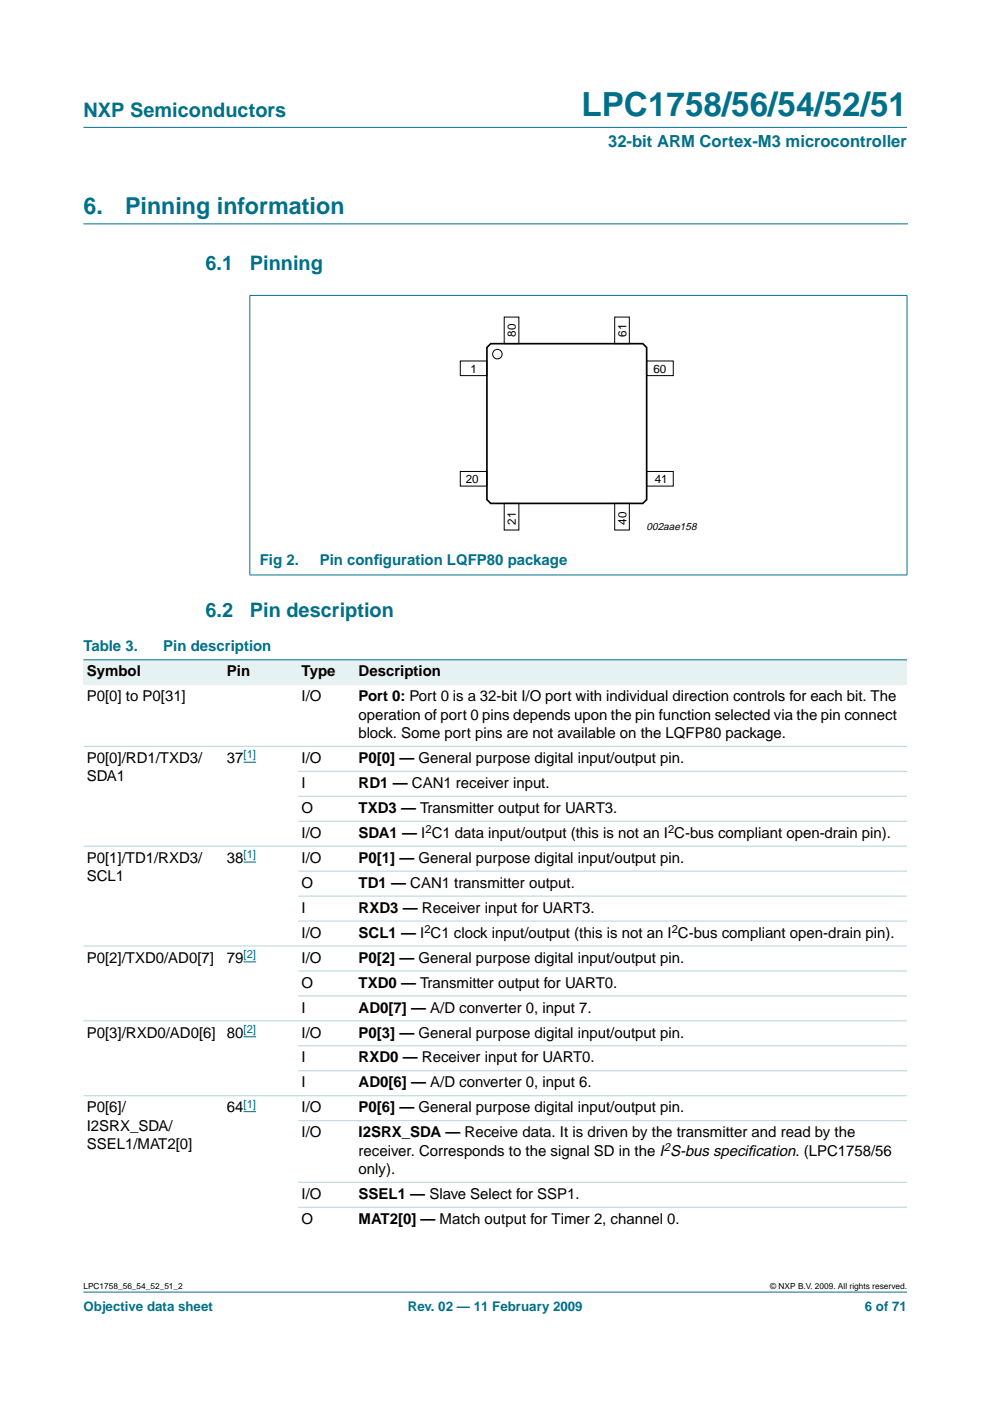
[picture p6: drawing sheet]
<svg xmlns="http://www.w3.org/2000/svg" width="210mm" height="297mm" viewBox="0 0 210 297" stroke-linecap="round" stroke-linejoin="round" font-family="sans-serif">
<defs><g id="words">
<text font-size="7.1" fill="#00708a" x="123.3" y="24.7">LPC1758/56/54/52/51</text>
<g font-size="4.9" fill="#00708a">
<text x="17.7" y="45.5">6.</text>
<text x="26.5" y="45.5">Pinning information</text>
</g>
<g font-size="4.2" fill="#00708a">
<text x="17.7" y="24.9">NXP Semiconductors</text>
<text x="43.6" y="57.3">6.1</text>
<text x="53" y="57.3">Pinning</text>
<text x="43.6" y="130.7">6.2</text>
<text x="53" y="130.7">Pin description</text>
</g>
<text font-size="3.5" fill="#00708a" x="128.9" y="31.1">32-bit ARM Cortex-M3 microcontroller</text>
<g font-size="3.2" fill="#00708a">
<text x="55.1" y="119.8">Fig 2.</text>
<text x="67.8" y="119.8">Pin conf</text>
<text x="79.3" y="119.8">iguration LQFP80 package</text>
<text x="17.7" y="138.1">Table 3.</text>
<text x="34.6" y="138.1">Pin description</text>
</g>
<g font-size="3.2">
<text x="18.4" y="143.4">Symbol</text>
<text x="48.1" y="143.4">Pin</text>
<text x="63.9" y="143.4">Type</text>
<text x="76" y="143.4">Description</text>
<text x="18.4" y="148.7">P0[0] to P0[31]</text>
<text x="63.9" y="148.7">I/O</text>
<text x="76" y="148.7">Port 0: Port 0 is a 32-bit I/O port with individual direction controls for each bit. The</text>
<text x="76" y="152.6">operation of port 0 pins depends upon the pin function selected via the pin connect</text>
<text x="18.4" y="161.8">P0[0]/RD1/TXD3/</text>
<text x="48.1" y="161.8">37</text>
<text x="63.9" y="161.8">I/O</text>
<text x="76" y="161.8">P0[0] — General purpose digital input/output pin.</text>
<text x="76" y="156.5">block. Some port pins are not available on the LQFP80 package.</text>
<text x="18.4" y="165.6">SDA1</text>
<text x="63.9" y="167.1">I</text>
<text x="76" y="167.1">RD1 — CAN1 receiver input.</text>
<text x="63.9" y="172.3">O</text>
<text x="76" y="172.3">TXD3 — Transmitter output for UART3.</text>
<text x="63.9" y="177.6">I/O</text>
<text x="76" y="177.6">SDA1 — I C1 data input/output (this is not an I C-bus compliant open-drain pin).</text>
<text x="18.4" y="182.9">P0[1]/TD1/RXD3/</text>
<text x="48.1" y="182.9">38</text>
<text x="63.9" y="182.9">I/O</text>
<text x="76" y="182.9">P0[1] — General purpose digital input/output pin.</text>
<text x="18.4" y="186.8">SCL1</text>
<text x="63.9" y="188.2">O</text>
<text x="76" y="188.2">TD1 — CAN1 transmitter output.</text>
<text x="63.9" y="193.5">I</text>
<text x="76" y="193.5">RXD3 — Receiver input for UART3.</text>
<text x="63.9" y="198.8">I/O</text>
<text x="76" y="198.8">SCL1 — I C1 clock input/output (this is not an I C-bus compliant open-drain pin).</text>
<text x="18.4" y="204.1">P0[2]/TXD0/AD0[7]</text>
<text x="48.1" y="204.1">79</text>
<text x="63.9" y="209.4">O</text>
<text x="63.9" y="204.1">I/O</text>
<text x="76" y="209.4">TXD0 — Transmitter output for UART0.</text>
<text x="76" y="204.1">P0[2] — General purpose digital input/output pin.</text>
<text x="63.9" y="214.7">I</text>
<text x="76" y="214.7">AD0[7] — A/D converter 0, input 7.</text>
<text x="18.4" y="220">P0[3]/RXD0/AD0[6]</text>
<text x="48.1" y="220">80</text>
<text x="63.9" y="220">I/O</text>
<text x="76" y="220">P0[3] — General purpose digital input/output pin.</text>
<text x="63.9" y="225.3">I</text>
<text x="76" y="225.3">RXD0 — Receiver input for UART0.</text>
<text x="63.9" y="230.6">I</text>
<text x="76" y="230.6">AD0[6] — A/D converter 0, input 6.</text>
<text x="18.4" y="235.8">P0[6]/</text>
<text x="18.4" y="239.7">I2SRX_SDA/</text>
<text x="48.1" y="235.8">64</text>
<text x="63.9" y="235.8">I/O</text>
<text x="76" y="235.8">P0[6] — General purpose digital input/output pin.</text>
<text x="18.4" y="243.6">SSEL1/MAT2[0]</text>
<text x="63.9" y="241.1">I/O</text>
<text x="76" y="241.1">I2SRX_SDA — Receive data. It is driven by the transmitter and read by the</text>
<text x="76" y="245">receiver. Corresponds to the signal SD in the I S-bus specif</text>
<text x="158.6" y="245">ication. (LPC1758/56</text>
<text x="76" y="248.9">only).</text>
<text x="63.9" y="254.2">I/O</text>
<text x="76" y="254.2">SSEL1 — Slave Select for SSP1.</text>
<text x="63.9" y="259.5">O</text>
<text x="76" y="259.5">MAT2[0] — Match output for Timer 2, channel 0.</text>
</g>
<g font-size="2.8" fill="#00708a">
<text x="17.7" y="278">Objective data sheet</text>
<text x="86.5" y="278">Rev. 02 — 11 February 2009</text>
<text x="183.4" y="278">6 of 71</text>
</g>
<g font-size="2.5">
<text x="109.4" y="71.4" transform="rotate(-90 109.4 71.4)">80</text>
<text x="132.8" y="71.4" transform="rotate(-90 132.8 71.4)">61</text>
<text x="99.7" y="79">1</text>
<text x="138.6" y="79">60</text>
<text x="98.8" y="102.4">20</text>
<text x="138.8" y="102.4">41</text>
<text x="109.4" y="111.2" transform="rotate(-90 109.4 111.2)">21</text>
<text x="132.8" y="111.2" transform="rotate(-90 132.8 111.2)">40</text>
</g>
<g font-size="2.4" fill="#00f">
<text x="51.7" y="160.8">[1]</text>
<text x="51.7" y="182">[1]</text>
<text x="51.7" y="203.1">[2]</text>
<text x="51.7" y="219">[2]</text>
<text x="51.7" y="234.9">[1]</text>
</g>
<g font-size="2.4">
<text x="90.2" y="176.7">2</text>
<text x="141.7" y="176.7">2</text>
<text x="90" y="197.9">2</text>
<text x="142.4" y="197.9">2</text>
<text x="140.7" y="244.1">2</text>
</g>
<text font-size="2.2" x="137.1" y="112.4">002aae158</text>
<g font-size="1.8">
<text x="17.7" y="273.4">LPC1758_56_54_52_51_2</text>
<text x="163.3" y="273.4">© NXP B.V. 2009. All rights reserved.</text>
</g>
</g></defs>
<g fill="#00708a" stroke="#00708a" stroke-width=".21">
<path d="M17.7 273.9h174.6z"/>
<path d="M17.7 27h174.6z"/>
<path d="M53 62.7v59.2z"/>
<path d="M192.3 62.7v59.2z"/>
<path d="M52.9 62.6h139.5z"/>
<path d="M52.9 121.9h139.5z"/>
</g>
<path d="M17.7 47.5h174.7" fill="none" stroke="#00708a" stroke-width=".21"/>
<g fill="none" stroke="#000" stroke-width=".21">
<path d="M97.6 76.5h5.6v3.1h-5.6zM106.9 67.2h3.1v5.7h-3.1zM130.3 67.2h3.1v5.7h-3.1zM137.1 76.5h5.6v3.1h-5.6zM97.6 100h5.6v3.1h-5.6zM137.1 100h5.6v3.1h-5.6zM106.9 106.7h3.1v5.7h-3.1zM130.3 106.7h3.1v5.7h-3.1z"/>
<circle cx="105.5" cy="75.1" r="1.01"/>
</g>
<path d="M104 72.9h32.3l.8 .8v32.2l-.8 .8h-32.3l-.8-.8v-32.2z" fill="none" stroke="#000" stroke-width=".35"/>
<g fill="#e6f2f2">
<path d="M17.7 139.9h29.7v5.3h-29.7z" fill-rule="evenodd"/>
<path d="M47.4 139.9h15.8v5.3h-15.8z" fill-rule="evenodd"/>
<path d="M63.2 139.9h12.1v5.3h-12.1z" fill-rule="evenodd"/>
<path d="M75.3 139.9h117v5.3h-117z" fill-rule="evenodd"/>
</g>
<path d="M51.7 161.6h2.6M51.7 182.8h2.6M51.7 203.9h2.6M51.7 219.8h2.6M51.7 235.7h2.6" fill="none" stroke="#00f" stroke-width=".21"/>
<path d="M17.7 139.9h174.6z" fill="#00708a" stroke="#00708a" stroke-width=".21"/>
<g fill="#b3d4db" stroke="#b3d4db" stroke-width=".21">
<path d="M17.7 158.2h174.6z"/>
<path d="M63.2 163.5h129.1z"/>
<path d="M63.2 168.8h129.1z"/>
<path d="M63.2 174.1h129.1z"/>
<path d="M17.7 179.4h174.6z"/>
<path d="M63.2 184.7h129.1z"/>
<path d="M63.2 190h129.1z"/>
<path d="M63.2 195.3h129.1z"/>
<path d="M17.7 200.6h174.6z"/>
<path d="M63.2 205.9h129.1z"/>
<path d="M63.2 211.2h129.1z"/>
<path d="M17.7 216.4h174.6z"/>
<path d="M63.2 221.7h129.1z"/>
<path d="M63.2 227h129.1z"/>
<path d="M17.7 232.3h174.6z"/>
<path d="M63.2 237.6h129.1z"/>
<path d="M63.2 250.7h129.1z"/>
<path d="M63.2 256h129.1z"/>
</g>
<use href="#words"/>
</svg>
